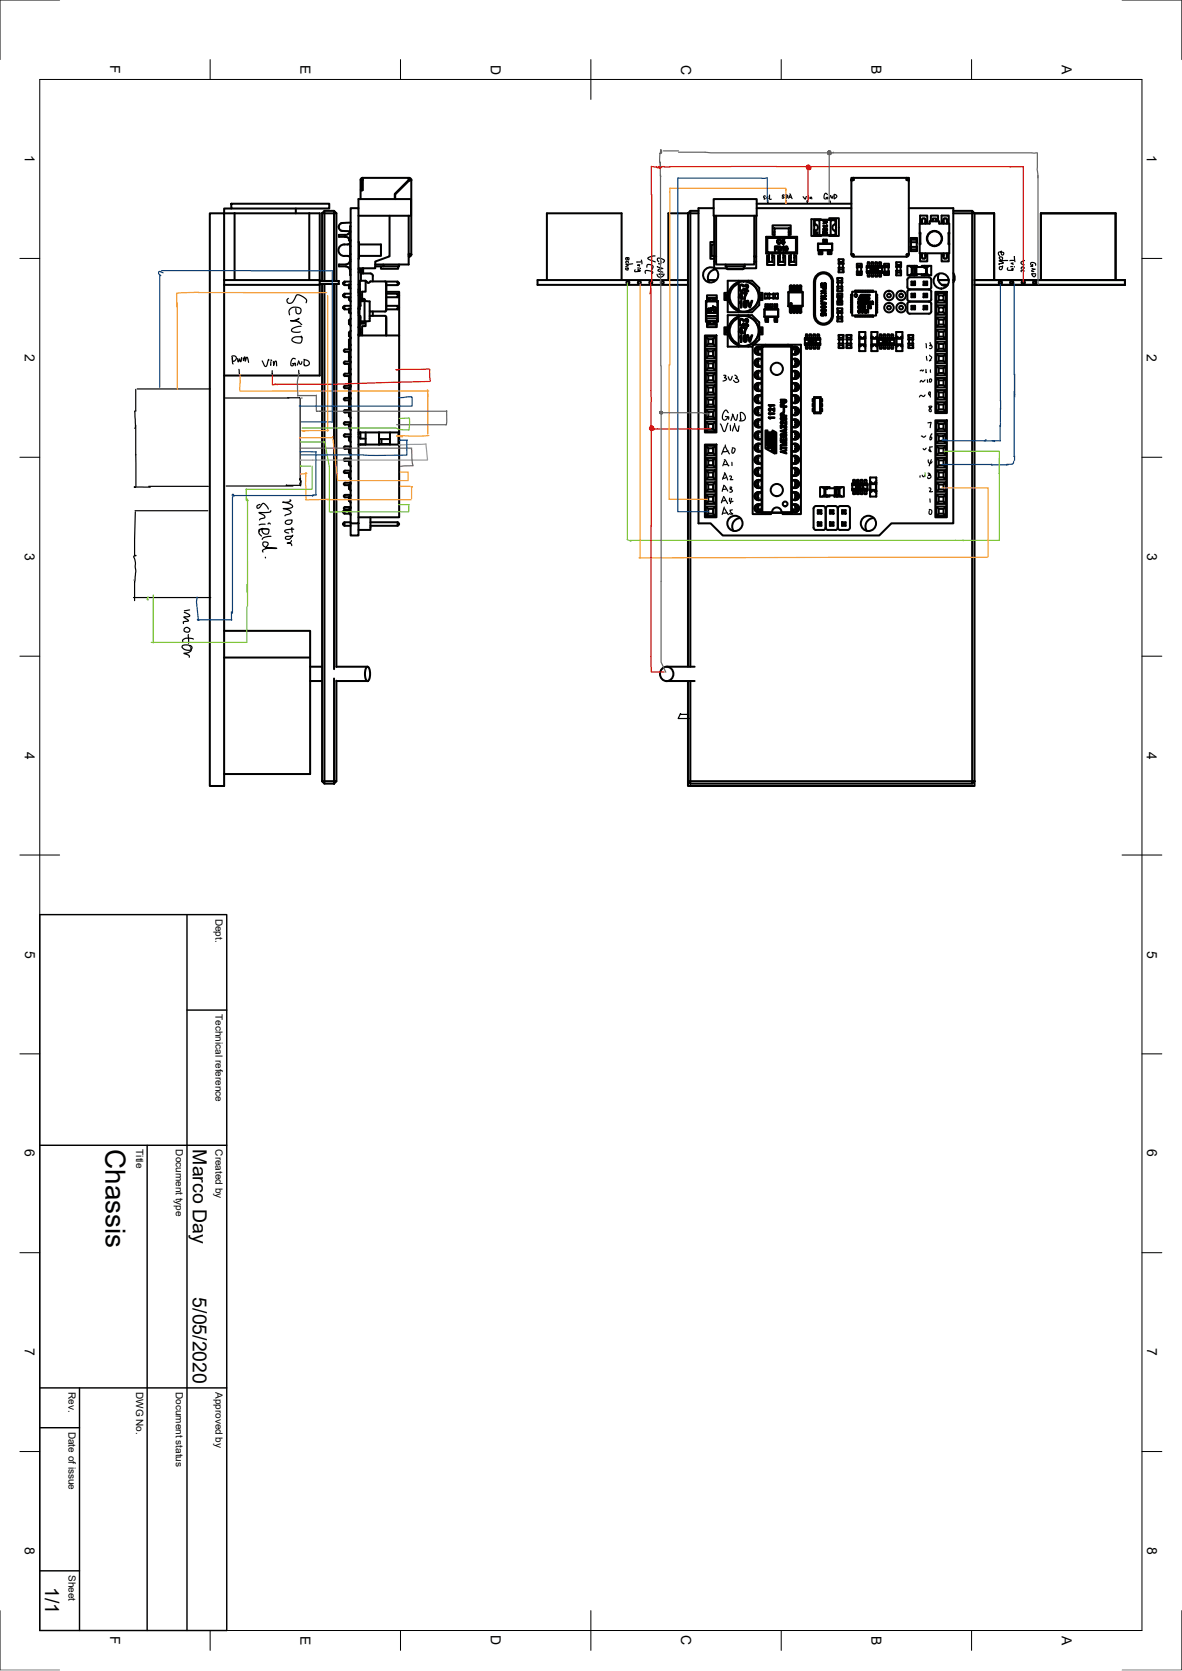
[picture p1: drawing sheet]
<svg xmlns="http://www.w3.org/2000/svg" width="297mm" height="420mm" viewBox="0 0 297 420" stroke-linecap="round" stroke-linejoin="round" font-family="sans-serif">
<defs><g id="words">
<text font-size="74.5" fill="#03468f" x="178.4" y="71.2" transform="rotate(90 178.4 71.2)">÷i</text>
<text font-size="36.9" fill="#f59a23" x="48.6" y="67.9" transform="rotate(90 48.6 67.9)">i</text>
<text font-size="16.2" fill="#03468f" x="37.6" y="68.9" transform="rotate(90 37.6 68.9)">¥ #</text>
<text font-size="7" x="26.5" y="289" transform="rotate(90 26.5 289)">Chassis</text>
<g font-size="4.9">
<text x="48.5" y="289" transform="rotate(90 48.5 289)">Marco Day</text>
<text x="48.5" y="326.2" transform="rotate(90 48.5 326.2)">5/05/2020</text>
<text x="11.3" y="399.1" transform="rotate(90 11.3 399.1)">1/1</text>
</g>
<g font-size="3.5">
<text x="27.7" y="16.4" transform="rotate(90 27.7 16.4)">F</text>
<text x="75.5" y="16.3" transform="rotate(90 75.5 16.3)">E</text>
<text x="123.3" y="16.2" transform="rotate(90 123.3 16.2)">D</text>
<text x="171.2" y="16.2" transform="rotate(90 171.2 16.2)">C</text>
<text x="219" y="16.3" transform="rotate(90 219 16.3)">B</text>
<text x="266.8" y="16.3" transform="rotate(90 266.8 16.3)">A</text>
<text x="6.2" y="39" transform="rotate(90 6.2 39)">1</text>
<text x="288.2" y="39" transform="rotate(90 288.2 39)">1</text>
<text x="6.2" y="89" transform="rotate(90 6.2 89)">2</text>
<text x="288.2" y="89" transform="rotate(90 288.2 89)">2</text>
<text x="6.3" y="139" transform="rotate(90 6.3 139)">3</text>
<text x="288.2" y="139" transform="rotate(90 288.2 139)">3</text>
<text x="6.2" y="189" transform="rotate(90 6.2 189)">4</text>
<text x="288.2" y="189" transform="rotate(90 288.2 189)">4</text>
<text x="6.3" y="239" transform="rotate(90 6.3 239)">5</text>
<text x="288.3" y="239" transform="rotate(90 288.3 239)">5</text>
<text x="6.3" y="289" transform="rotate(90 6.3 289)">6</text>
<text x="288.2" y="289" transform="rotate(90 288.2 289)">6</text>
<text x="6.3" y="339" transform="rotate(90 6.3 339)">7</text>
<text x="288.2" y="339" transform="rotate(90 288.2 339)">7</text>
<text x="6.3" y="389" transform="rotate(90 6.3 389)">8</text>
<text x="288.2" y="389" transform="rotate(90 288.2 389)">8</text>
<text x="27.7" y="411.4" transform="rotate(90 27.7 411.4)">F</text>
<text x="75.5" y="411.3" transform="rotate(90 75.5 411.3)">E</text>
<text x="123.3" y="411.2" transform="rotate(90 123.3 411.2)">D</text>
<text x="171.2" y="411.2" transform="rotate(90 171.2 411.2)">C</text>
<text x="219" y="411.3" transform="rotate(90 219 411.3)">B</text>
<text x="266.8" y="411.3" transform="rotate(90 266.8 411.3)">A</text>
</g>
<text font-size="2.7" x="46.2" y="153.2" transform="rotate(90 46.2 153.2)">motor</text>
<g font-size="2.5">
<text x="54.2" y="231" transform="rotate(90 54.2 231)">Dept.</text>
<text x="54.2" y="255" transform="rotate(90 54.2 255)">Technical reference</text>
<text x="34.2" y="289" transform="rotate(90 34.2 289)">Title</text>
<text x="44.2" y="289" transform="rotate(90 44.2 289)">Document type</text>
<text x="54.2" y="289" transform="rotate(90 54.2 289)">Created by</text>
<text x="17.2" y="350" transform="rotate(90 17.2 350)">Rev.</text>
<text x="34.2" y="350" transform="rotate(90 34.2 350)">DWG No.</text>
<text x="44.2" y="350" transform="rotate(90 44.2 350)">Document status</text>
<text x="54.2" y="350" transform="rotate(90 54.2 350)">Approved by</text>
<text x="17.2" y="360" transform="rotate(90 17.2 360)">Date of issue</text>
<text x="17.2" y="396" transform="rotate(90 17.2 396)">Sheet</text>
</g>
</g></defs>
<g fill="none" stroke="#000" stroke-width=".51">
<path d="M58.1 52.4h-1.8v1.2h2.6M58.1 51.2h24.6v1.2h-24.6zM58.9 53.6h18.8M58.9 53.6v16.8M74.3 52.4v1.2M77.7 53.6h2.6v16.8M77.7 53.6v16.8M80.9 53.6v17.1M81.5 53v.6h-.6zM81.5 53h2.4M83.9 53l.6 .6h-.6zM83.9 53.6h-2.4v17.1"/>
<path d="M83.9 53.6v17.1M84.5 53.6v17.1M86.1 58.1h1.8M87.4 59.7l.5 .5 .1 .5M88 58.3v2.2M88 58l-.1 .4-.5 .5M88 58.3h.1M88.1 52.3h2v79.3h-2zM88.1 56l-2 .1M88.1 56.9h-.1v1.4M90.1 52.3v-2.2h13.2v4.2h-13.2M91.1 45.2h.1"/>
<path d="M91.1 44.7h11.7l-.1 .6M91.1 44.7v3.1h-.5v2.3M91.1 44.7l-.2 .1-.3 .4v2.5h.4l.1-2.5M97.9 54.3v10.2l-3.6 1.3v1.7h-4.2M102.7 45.3l-3.5 3.5v1.3M102.7 54.3v12.2h-8.4M102.7 45.2v.1M102.8 45.2h.1M102.8 45.1h.1M102.8 44.7v.4M102.8 44.7l.3 .1 .3 .5M102.8 45.4h.1"/>
<path d="M102.9 45.3h.1M102.9 45.3h.5M102.9 45.2v.1M103.4 45.3l-.6 .1-3.5 3.5v1.2M103.4 45.3v18.7l-.3 .5h-.3M172.9 53.6h-4.9v16.8M172.9 53.6v114M173.5 53v.6h-.6zM173.5 53h2M175.5 53.6h-2v114M179.3 52.3h-3.8v79.3h3.1l3 3h39.4l3-3h15.6v-79.3h-11.2M179.3 50.1h10.9v4.2h-10.9z"/>
<path d="M179.5 54.3v13.2h3.1M180 54.3v10.2M189.5 54.3v10.2M190 54.3v10.2M190.2 51.2h23.8M190.2 52.3h23.8M192.5 59.5l.3 .3M192.8 59.8h7.2v3.6h-7.2zM194.5 57.3l.1 .1M194.5 58.4l.1 .1M194.6 59.5h-2.1v4.2h.8M194.6 58.6v-1.2h3.6v1.2"/>
<path d="M194.6 58.6v1M194.6 59.1h-.5v-2.4h4.6v2.4h-.5M194.6 59.6h3.6M198.2 59.5h2.1v4.2M198.2 58.6v1M198.4 57.3l-.2 .1M198.4 58.4l-.2 .1M200.3 59.5l-.3 .3M204.6 58.1v1.1h5.5v-1.1M204.6 56.3v-1h5.5v1M204.6 56.3h.1M204.6 58.1h.1"/>
<path d="M204.6 56.7v1.2h.1M204.6 56.7l.1-1.3h1.2v3.7h-1.2v-1M204.6 57.9v1.3h5.5v-1.3M204.6 56.6v-1.3h5.5v1.4M204.6 57.7l.1 .2M204.7 56.6l-.1 .2M204.7 57.9v.2M204.7 56.3a.9 .9 0 0 1 .8 .9 .9 .9 0 0 1-.8 .9M206.3 55.3v-.2h-2.4v4.2h2.4v-.1M206.9 58.3l.1 .6h.2l.1-.6h.4l.2 .5-.3 .2 .2-.5-.4-.1-.1 .6h-.4zM206.9 56.8h.9v-.2l.1 .4-.9-.1 .1 .1zM206.9 55.5l1 .4-1 .3 .8-.3z"/>
<path d="M207.1 57.4h.6l.2 .5-.2 .2h-.6l-.2-.2zM207.1 57.5h.5l.2 .3-.7 .2-.1-.2zM208.4 55.3v-.4h2.4v4.4h-2.4v-.1M210 56.3v-.9h-1.3v3.7h1.3v-1M210 56.3l.1 .3M210 57.9v.2M210 56.6l.1 .2M210 56.3a.9 .9 0 0 0-.8 .9 .9 .9 0 0 0 .8 .9M210.1 57.7l-.1 .2M210.1 56.7v1.2h-.1M214 45.4l.1-.5 .4-.2v.6l-.5 .1v18.5M214.4 45.3h.1"/>
<path d="M214.4 45.2h.1M214.4 45.2v.1M227.8 44.7l.4 .2 .2 .5M227.9 45.2h.1M227.8 44.7h.6v.6h-.4M227.8 44.7h-13.8v.6h.4M227.8 44.7v.6l.6 .1M227.9 45.2l.1 .1M227.9 45.2v.1M228 45.3h.1M228.4 45.4v18.5l-.6 .1v.5M231.1 58.8v-2.6h2.5v-.6h2.4v.6h2.5v2.6"/>
<path d="M231.1 58.5h.2v2.9h-.2M231.3 58.8h-.2v2.4h.2M231.5 55.5l.2 .3M231.7 56v-.8l.2-.3 .6 .1 .1 1M231.7 56h-.5v-1.8h1.8v1.8h-.4M231.7 56v.2M232.6 56v.2M232.8 55.5l-.2 .3M233.9 55.6v-1.4h1.8v1.4M234.4 55.6v-.7h.8v.7M236.9 55.5l.2 .3M237.1 56v-.8l.2-.3 .6 .1 .1 1"/>
<path d="M237.1 56h-.5v-1.8h1.8v1.8h-.4M237.1 56v.2M238 56v.2M238.2 55.5l-.2 .3M238.4 58.8h.1M238.5 58.8v2.4h-.1M238.5 58.5h-.1v2.9h.1M239.6 53.6h4.7v142.8h-70.8M239.6 53h4.7M244.3 53l.6 .6h-.6zM56.3 70.4v-16.8h-3.6v144h3.6v-126M80.3 71.6v22.8h-24"/>
<path d="M80.9 71.4v125M81.5 71.4v125h2.4v-25.8M83.9 71.4v96.9M84.5 71.4v96.3M87.4 67.1l.6 .8M87.4 64.3l.4 .2 .2 .4M87.7 74.7v.7l.4 .4M87.8 60.1l-.1 .4h.3M88 65.6l-.6 .7M88 60.6v.1M88 60.9v1M88 65.3v.4"/>
<path d="M88 67.7v1.5h.1M88 60.9l-.2 .4-.4 .2M88 60.3h.1M88 60.5v.4M88 65.3h.1M88 60.5h.1M88 78.6l.1 .2M88.1 75.8h.1M88.1 63.9h-.1v1.4M88.1 61.9h-.1v2M88.1 65.7h-.1v2h.1M88.1 77.6h-.4v1h.4"/>
<path d="M88.1 71.5h-.4v1h.4M88.1 70.8h-1.5v.9h1.1M88.1 73.9h-1.5v.8h1.5M88.1 76.9h-1.5v.9h1.1M90.1 73.6l.1 .7M90.1 60.9h.1v4.2h-.1M90.1 68.5h.6v2.1M90.1 77.6h.2M90.1 71.5h.3M90.1 72.7h.3M90.1 74.3h.1M90.1 79.2h.1"/>
<path d="M90.1 77.6v.1M90.1 72.7v.7M90.2 61.5h5.5v2.8h-5.5M90.2 67.5l-.1 .2M90.2 73.8l.2 .1zM90.2 67.7v.6M90.2 78.3l-.1 .1M90.2 74.3v3h-.1M90.2 79.3l.2 .4M90.2 74.9l.2 .2M90.2 79.2v3.1h-.1M90.2 68.4l.2-.5 .4-.1-.4 .2-.2 .4"/>
<path d="M90.2 68.2v.1M90.3 77.6l-.2 1.1M90.3 77.6h.1M90.3 77.7l-.1 1.5M90.3 72.8l.1 .1M90.3 77.6v.1M90.4 79.6h.1M90.4 73.1h.1M90.4 73.1l-.3 .1M90.4 75h.2l-.2-4.4h1.5v2.7h-.9v1.8M90.4 75h.1M90.4 73.5l-.2 .1"/>
<path d="M90.4 79.7h.2l-.2 1.3M90.4 76.8l-.2 .4M90.4 75v.1M90.4 76.8v.2M90.4 79.5v.2M90.5 74l-.3-.1 .3 .2M90.5 75.1h.1M90.5 74.9l-.2 .1M90.6 75.8h2.3v4.9l-2.3 .1v-1.3h-.3v-2.5h.3zM90.6 75.1l1 .1 .1 .5M90.6 75.4h.8l.1 .3M90.6 75.1v.3"/>
<path d="M90.6 75.4l-.2 .2 .2 1.2h-.2M90.7 68.7h2.4M90.7 68.7l.1 .1M90.8 68.5l-.1 .2M90.8 68.3v.4M90.8 68.5h.1M90.8 68.7h.1M91 75.4v.3M91.1 67.8v.3h-.3M91.1 68.1l.1 .4h-.4M91.2 67.5l-.1 .3h-.3v.5v-.5l-.1 .9M91.2 67.5v1.2"/>
<path d="M91.6 75.7v5.1M91.9 70.8h.1a.64 .64 0 0 0 .6 .3 .64 .64 0 0 0 .5-.3M92.9 78.2l.2 .1M93.1 68.8l.4 .1 .2 .5M93.1 70.8h3.7l.2 .1v.4M93.1 79.4h3.7a1.16 1.16 0 0 1 .2 1.4v3.5v-4.4M93.1 79.4l-.2 .1M93.7 69.4v1.4M93.7 78.3v1.1M94.3 67h2M95.7 67v.6h4.4v-.6M96.3 66.5v.5h4v-.5"/>
<path d="M96.9 70.8h3v.9h-2.8M97 71.3v5.6a1.15 1.15 0 0 1-.2 1.4h-3.7M97 71.3v6.5h2.9v-.9h-2.8M97.1 73.9h2.8v.8h-2.8M97.1 73.4h3.2v10.9M99.9 70.8l.4 .4-.4 .5M99.9 73.9l.4 .3-.4 .5M99.9 76.9l.4 .4-.4 .5M102.7 64l.1 .1M102.7 64.1l.1 .4M102.7 63.8l.1 .1M102.7 64.5h.1"/>
<path d="M102.8 63.9l.6 .1zM102.8 64.1v.4M102.9 64l-.1 .1M137.4 70.4v-16.8h18.8v16.8M172.9 70.4h-37.8v1.2h37.8M179.5 61.5h-.6v2.8h.6M179.5 60.9h-1v4.2h1M179.5 65.8h.5M179.5 64.5h.5M179.5 67.4a1.92 1.92 0 0 0-2.8 1.6 1.92 1.92 0 0 0 2.6 1.9 1.92 1.92 0 0 0 .7-3.1l-.4-.3M179.9 67.7a2.11 2.11 0 0 0-1.7 3.3M180 64.5v2h9.5v-2"/>
<path d="M182.4 66.5v.5h4.8v-.5M182.6 67v.6h4.3v-.6M182.8 67.6h3.9M189.5 65.8h.5v1.7h-3.1M189.5 64.5h.5v1.3M192.8 63.4l-.3 .3M193.3 65.8l-.2 .2M193.3 63.7v2.1h.8v-2.1M193.3 64.7l-.2 .2M193.3 64.2h-.5v2.4h1.8v-2.4h-.5M193.3 63.7h7M194.1 65.8l.1 .2"/>
<path d="M194.1 64.7l.1 .2M194.7 61.9h.7v.2h-.5v.4h.4l-.4 .1v.5h-.2zM195.5 60.2l.4-.1 .2 .3-.1 .1-.3-.2-.2 .2 .1 .7h.2l.4-.2-.4 .4-.3-.1-.2-.3zM195.6 61.9l.6 .1 .1 .2v.7l-.2 .2h-.5zM195.7 62.1l.5 .2-.2 .7h-.3zM196 65.8l-.1 .2M196 64.7l-.1 .2M196 63.7v2.1M196 64.2h-.5v2.4h1.8v-2.4h-.5M196 65.8h.8M196.6 60.2h.5v.1h-.4v.3h.2l.2 .2v.3l-.3 .3-.3-.3 .1-.1 .3 .2 .1-.2-.1-.3-.4 .1zM196.8 65.8l.2 .2"/>
<path d="M196.8 64.7l.2 .2M196.8 63.7v2.1M196.9 61.9l.1 1.2h-.2v-.9l-.2 .2zM197.4 62h.3l.2 .2v.7l-.2 .3-.4-.4zM197.5 62.1l.3 .3-.1 .6-.3-.2zM198.8 65.8l-.2 .2M198.8 63.7v2.1h.8v-2.1M198.8 64.7l-.2 .2M198.8 64.2h-.5v2.4h1.8v-2.4h-.5M199.6 65.8l.1 .2M199.6 64.7l.1 .2M200 63.4l.3 .3"/>
<path d="M204.6 70.9a2.4 2.4 0 0 1 2.4-2.4 2.4 2.4 0 0 1 2.4 2.4M204.9 70.9a2.11 2.11 0 0 1 2.1-2.2 2.11 2.11 0 0 1 2.1 2.2M205.5 61.3h3.6M205.5 61.3h.1M205.5 61.3v1.6M205.6 61.3v1.6h3.5v-1.6M205.6 62.9h3.1M205.9 62.9v.7h.6v-.2M205.9 63.1l-.1 .3M205.9 63h-.2v.9h1v-.9h-.2M205.9 63.6l-.1 .2M206.5 63.3v.1"/>
<path d="M206.5 62.9v.4M206.5 63.1l.2 .3M206.5 63.6l.2 .2M206.9 60.8l.2 .2M206.9 60.4l.2 .2M207.1 60.6h.5v.7M207.1 60.6v.7M207.1 61.2h-.2v-1h.9v1h-.2M207.8 60.8l-.2 .2M207.8 60.4l-.2 .2M208.2 62.9v.7h.5v-.2M208.2 63.1l-.2 .3"/>
<path d="M208.2 63h-.2v.9h.9v-.9h-.2M208.2 63.6l-.2 .2M208.7 63.3v.1M208.7 62.9v.4M208.7 63.1l.2 .3M208.7 63.6l.2 .2M209.1 62.9h-.4M209.1 61.3h-3.5M209.1 61.3v1.6M210.4 71.1v-1.2h1.3v1.2M210.8 66.3l.1 .1M210.8 66.3h1.2"/>
<path d="M210.8 67.3h1.2M210.8 67.3v1.2h1.2v-1.2M210.8 66.3v-1.1h1.2v1.1M210.8 65.3l.1 .6M210.9 67.3h-.1M210.9 67.8l-.1 .5M211.8 65.9h-.9v1.9h.9M211.8 65.9v.4M211.8 67.8l.2 .5M211.8 67.3v.5M212 66.4l-.2-.1v1h.2M212 65.3l-.2 .6"/>
<path d="M212 66.3v.1M214 63.9l.5 .1v.5h13.3M214 63.9v.1M214.5 64.1l-.5-.1 .1 .4 .4 .1M215.3 66.5l.2 .2-.2 2.2M215.3 67.1h.3M215.3 68.3h.3M215.4 68.7h.1M215.4 66.8h.1M215.5 67.1l.9 .1M215.5 68.3h.8M215.5 66.8l.1 .3"/>
<path d="M215.5 66.8h.9M215.5 67.3h-.2v-1h1.2v1h-.1M215.5 68.7h.9M215.5 68.2h-.2v1h1.2v-1h-.1M216.3 68.3h-.7l-.1 .4M216.3 68.3l.1 .4M216.3 67.1h.2M216.4 66.8l-.1 .3h-.7M216.4 68.7h.1M216.4 68.3h.1M216.4 66.8h.1M216.5 66.5l-.1 .2 .1 2.2"/>
<path d="M217.8 67.3h3.9v.9h-3.9zM217.8 66.8h.7v.4h-.4zM217.8 68.4l.7-.2v.4h-.7zM217.8 67.1v.2M217.8 68.2v.2M217.8 67.2h.3M217.8 68.3h.3M218.1 66.8v-.9h.4v.9M218.1 68.6v.9h.4v-.9M218.2 68.6h.2M218.5 67.2h.5M218.5 68.3h.5"/>
<path d="M218.5 67l.3 .2 .2-.2M218.5 68.5l.3-.2 .2 .2M218.8 67.5h.3l-.1 .6-.2-.1zM218.9 67.5l.2 .1-.1 .4h-.2zM219 66.8v.4h.5v-.4M219 68.6v-.4h.5v.4M219 66.8l.1-.9h.4v.9M219 68.6l.1 .9h.4v-.9M219 66.8h.5M219 68.6h.5M219.5 67.2h.5M219.5 68.3h.5"/>
<path d="M219.5 67l.3 .2 .2-.2M219.5 68.5l.3-.2 .2 .2M219.5 67.4h.4l-.3 .5 .1 .1 .2-.1-.1 .2-.3-.2 .3-.4zM220 66.8v.4h.5v-.4M220 68.6v-.4h.5v.4M220 66.8v-.9h.4l.1 .9M220 68.6v.9h.4l.1-.9M220 66.8h.5M220 68.6h.5M220.3 67.4h.4l-.3 .5 .1 .1 .2-.1-.1 .2-.3-.2 .3-.4zM220.5 67.2h.4M220.5 68.3h.4"/>
<path d="M220.5 67l.2 .2 .3-.2M220.5 68.5l.2-.2 .3 .2M220.9 66.8h.8v.3l-.8 .1zM220.9 68.2h.5l.3 .2v.2h-.8zM220.9 68.6l.1 .9h.4v-.9M220.9 66.8l.1-.9h.4v.9M221.1 66.8h.2M221.4 67.2h.3M221.4 68.3h.3M221.7 67.1v.2M221.7 68.2v.2M222.2 66.5l.1 .3"/>
<path d="M222.2 67.1h.2M222.2 68.3h.2M222.3 68.3v.4M222.3 67.1l1 .1M222.3 68.3h.9M222.3 66.8l.1 .3M222.3 66.8h1M222.3 67.3h-.1v-1h1.2v1h-.1M222.3 68.7h1M222.3 68.2h-.1v1h1.2v-1h-.1M222.3 68.7l-.1 .2M222.3 67v1.5"/>
<path d="M222.3 68.7h.1M222.3 66.8v.3M223.2 68.3h-.8l-.1 .4M223.2 68.3l.1 .4M223.2 67.1h.2M223.3 66.8l-.1 .3h-.8M223.3 68.7h.1M223.3 68.3h.1M223.3 66.8h.1M223.4 66.5l-.1 .2 .1 2.2M225.2 67.1h.2M225.2 67.1h1.2"/>
<path d="M225.2 68.1h1.2M225.2 68.1v1.1h1.2v-1.1M225.2 67.1v-1.2h1.2v1.2M225.2 66.1l.2 .5M225.4 68.1h-.2M225.4 68.5l-.2 .6M225.4 66.6v1.9M225.4 66.6l.9 .1v1.8h-.9M226.3 68.5l.1 .6M226.3 68.1h.1M226.3 67.1h.1M226.4 66.1l-.1 .5"/>
<path d="M226.4 67.1h.1M227.8 64.1l.6-.1-.2 .4-.4 .1M228.4 63.9v.1M228.5 66.8h-.5v2.4h.5M228.5 69.2h1.3M228.9 60.9v.1M228.9 62.1h1.5M228.9 60.9h1.5M228.9 60.9v-1.1h1.5v1.1M228.9 62.1v1h1.5v-1M228.9 62.1v.8M228.9 60.1v.8"/>
<path d="M228.9 62.6h1.5M228.9 60.3h1.5M228.9 62v.1M228.9 60.9v1.2M229.1 68.9l-.6 .3M229.3 67.1v1.8M229.3 67.1h-.2v1.8h.2M229.3 68.9l.5 .1M229.3 68.9h.5M229.8 69v.2M229.8 66.8v.3h-.5M229.8 66.8h-1.3l.6 .3"/>
<path d="M229.8 66.8h.6v.3M229.8 68.9v.1M229.8 67.1h-.5v1.8M229.8 67.1h.5v1.8h-.5zM230.3 67.1h2.4M230.3 68.9h2.4M230.4 62v.1M230.4 60.1v2.8M230.4 68.9v.3h-.6M230.4 60.9v.1M231.1 61.2v2.5h7.4v-2.5M231.6 68.9v.3h.7"/>
<path d="M231.7 63.9v.9l.3 .2h.5l.1-1.1M231.7 64.1l-.2 .3M231.7 63.9h-.5v1.8h1.8v-1.8h-.4M231.7 63.7v.2M232.3 66.8h-.7v.3M232.3 69v.2M232.3 66.8v.3M232.3 66.8h1.7v2.4h-1.7M232.3 68.9v.1M232.6 64.1l.2 .3M232.6 63.7v.2M232.7 67.1v1.9h-.4"/>
<path d="M232.7 67.1h.2v1.8h-.2M232.7 67.1v1.8M232.9 68.9l.6 .3M233.4 69.7h-4.8l-.4 .2-.2 .4M233.4 69.7l.5 .2 .1 .4M233.5 66.8l-.6 .3M236 68.8a2.11 2.11 0 0 0 1.9 3.1M237.1 63.9v.9l.3 .2h.5l.1-1.1M237.1 64.1l-.2 .3M237.1 63.9h-.5v1.8h1.8v-1.8h-.4M237.1 63.7v.2M238 64.1l.2 .3"/>
<path d="M238 63.7v.2M239.6 68.7a2.11 2.11 0 0 1 0 2.3M244.9 70.4h37.8v1.2h-37.8M249.8 70.4v-16.8h-4.9v142.8M261.6 70.4v-16.8h18.8v16.8M86.7 91.5h1M87.7 88.4v1l.4 .4M87.7 91.5v1l.4 .4M87.7 94.5v1l.4 .4M87.7 84.5l.4 .4M87.7 90.6l.4 .3M87.7 96.7l.4 .3"/>
<path d="M88 86.5l-.3 .1v1l.4 .3M88 89.6l-.3 .1v.9M88 92.6l-.3 .1v1l.4 .3M88 95.6l-.3 .2v.9M88 98.7l-.3 .1v1l.4 .3M88.1 85l-.4 .4v1l.4 .4M88.1 97.2l-.4 .4v1l.4 .4M88.1 88l-.4 .5M88.1 91.1l-.4 .4M88.1 94.1l-.4 .4M88.1 80.1l-.4 .4v1l.4 .4M88.1 83.1h.1"/>
<path d="M88.1 83.2l-.4 .4v.9M88.1 97h-1.4l-.3 .2 .2 .4h1.1M88.1 94h-1.4l-.3 .1 .2 .4 1.1 .1M88.1 90.9l-1.5 .1-.2 .4 .3 .1M88.1 87.9h-1.4l-.3 .1 .2 .4 1.1 .1M90.1 82.3h.1v1.8h-.1M90.1 84.3h10.2v24.4h-10.2M90.1 84.1l.1 .1M90.2 81.6l.2-.2 .2 1.4M90.2 82.5l.4 .3M90.2 84.3l.1 .1M90.2 81.7h.2"/>
<path d="M90.2 83.8l.3 .2M90.5 81v.1M90.5 81.1l.1 .1M90.6 83.6l-.4 .3M90.6 82.8l-.2 1.5M90.6 81.4h-.2M91.7 80.8l-.1 .5-1 .1v-.3h.8l.1-.3M91.9 80.8v1.2h-.9v2.3M87.7 109.8v.9l.4 .5M87.7 100.6v1l.4 .4M87.7 106.7v1l.4 .4M87.7 112.8v1l.4 .4"/>
<path d="M87.7 115.9v.9l.4 .5M87.7 118.9v1l.4 .4M87.7 102.8l.4 .3M88 101.7l-.3 .2v.9M88.1 103.3l-.4 .4v1l.4 .4M88.1 100.2l-.4 .4M88.1 106.3l-.4 .4M88.1 112.4l-.4 .4M88.1 115.5l-.4 .4M88.1 118.5l-.4 .4M88.1 118.3h-1.4l-.3 .2 .2 .4h1.1M88.1 115.3h-1.4l-.3 .1 .2 .5h1.1"/>
<path d="M88.1 112.2h-1.4l-.3 .2 .2 .4h1.1M88.1 109.2h-1.4l-.3 .3 .3 .3h1.4M88.1 106.2h-1.4l-.3 .1 .2 .4h1.1M88.1 103.1h-1.4l-.3 .2 .2 .4h1.1M88.1 100.1h-1.4l-.3 .1 .2 .4h1.1M90.1 109.8l.5 .5h1.3M90.1 111.8h10.2v18.3h-10.2M90.5 108.7l-.4 .5M90.6 108.7v1.6M90.6 111.7v.1M91.9 108.7v3l-1.4 .1M95.2 110.2l.2 .2h2.6"/>
<path d="M95.2 108.8v3l.2-.1h2.6v.1M95.9 110.4v1.3M98 108.7v3M100.1 108.7v3.1M100.3 108.7v3.1M86.6 128.3l-.4 .3 .4 .6M86.6 131.3l-.4 .4 .4 .5M87.7 128.3h-1.1v.9h1.4M87.7 122v.9l.4 .5M87.7 125v1l.4 .4M87.7 128.1v.9l.4 .5M88.1 123.4h.1"/>
<path d="M88.1 121.6l-.4 .4M88.1 124.6l-.4 .4M88.1 127.7l-.4 .4M88.1 131.6v3h2v-3M88.1 131.3h-1.5v.9h1.5M88.1 127.5h-1.4l-.3 .1 .2 .5h1.1M88.1 124.4h-1.4l-.3 .2 .2 .4h1.1M88.1 121.4h-1.4l-.3 .1 .2 .5h1.1M93.1 130.1v3.1h-3M93.1 131.3h6.8M99.9 131.3v.9h-6.8M99.9 131.3l.4 .4-.4 .5"/>
<path d="M56.3 158.6h21.6v36h-21.6M56.3 165.3h21.6M77.9 167.6h3M77.9 171.2h3M84.5 167.6h7.9M84.5 171.2h7.9M84.5 171.2v25.2M92.2 167.7l.2-.1a2.86 2.86 0 0 1 0 3.7 2.97 2.97 0 0 1-.2-3.6zM80.9 196.4h.6v.6zM81.5 197h2.4M83.9 196.4h.6l-.6 .6zM172.9 196.4v1.2h72v-1.2"/>
<path d="M172.9 196.4h.6v.6zM173.5 197h70.8M244.3 196.4h.6l-.6 .6z"/>
<circle cx="205.3" cy="58.6" r=".18"/>
<circle cx="234.8" cy="60" r="1.92"/>
<circle cx="234.8" cy="60" r="1.81"/>
<circle cx="157.8" cy="71" r=".37"/>
<circle cx="236.5" cy="70.6" r="1.92"/>
<circle cx="251.4" cy="71" r=".37"/>
<circle cx="254.3" cy="71" r=".37"/>
<circle cx="257.1" cy="71" r=".37"/>
<circle cx="260" cy="71" r=".37"/>
</g>
<g fill="#000">
<circle cx="210.1" cy="56.3" r=".25"/>
<circle cx="210.1" cy="58.1" r=".25"/>
<circle cx="214" cy="45.1" r=".25"/>
<circle cx="90.3" cy="72.7" r=".25"/>
<circle cx="90.4" cy="79.7" r=".25"/>
<circle cx="205.9" cy="63.1" r=".25"/>
<circle cx="208.2" cy="63.1" r=".25"/>
<circle cx="214.4" cy="64" r=".25"/>
<circle cx="228" cy="64" r=".25"/>
<circle cx="229.8" cy="67.1" r=".25"/>
<circle cx="232.3" cy="67.1" r=".25"/>
<circle cx="88.1" cy="97.2" r=".25"/>
<circle cx="88.1" cy="85" r=".25"/>
<circle cx="88.1" cy="94.1" r=".25"/>
<circle cx="88.1" cy="88" r=".25"/>
<circle cx="88.1" cy="91.1" r=".25"/>
<circle cx="88.1" cy="80.1" r=".25"/>
<circle cx="88.1" cy="83.1" r=".25"/>
<circle cx="88.1" cy="115.5" r=".25"/>
<circle cx="88.1" cy="100.2" r=".25"/>
<circle cx="88.1" cy="106.3" r=".25"/>
<circle cx="88.1" cy="112.4" r=".25"/>
<circle cx="88.1" cy="103.3" r=".25"/>
<circle cx="88.1" cy="118.5" r=".25"/>
<circle cx="88.1" cy="124.6" r=".25"/>
<circle cx="88.1" cy="127.7" r=".25"/>
<circle cx="88.1" cy="121.6" r=".25"/>
</g>
<g fill="none" stroke="#000" stroke-width=".25">
<path d="M10 20h277v390h-277zM15 0h-15v15M52.8 15v5M100.6 15v5M148.5 15v10M196.3 15v5M244.2 15v5M282 0h15v15M5 65h5M287 65h5M5 115h5M287 115h5"/>
<path d="M5 165h5M287 165h5M5 215h10M282 215h10M5 265h5M287 265h5M5 315h5M287 315h5M5 365h5M287 365h5M0 405v15h15M52.8 410v5"/>
<path d="M100.6 410v5M148.5 405v10M196.3 410v5M244.2 410v5M297 405v15h-15"/>
</g>
<path d="M10 230h47v180h-47zM47 230v180M47 254h10M10 288h47M37 288v122M10 359h10M10 349h47M20 349v61M10 395h10" fill="none" stroke="#000" stroke-width=".36"/>
<g fill="none" stroke="#000" stroke-width=".3">
<path d="M192.3 49.3a.3 .3 0 0 0-.4 .2 .3 .3 0 0 0 .4 .4l-.3 .1M193 50.3v.6M193 49.5a.22 .22 0 0 0-.3 .2 .22 .22 0 0 0 .4 .2M193.4 49v1l.4 .1M197 49.1a.25 .25 0 0 0-.3 0 .25 .25 0 0 0-.1 .3 .25 .25 0 0 0 .4 .1l-.1 .3-.3-.1M197.4 48.9a.52 .52 0 0 1 .6 .5 .52 .52 0 0 1-.5 .5M197.6 50.4v.5M197.6 49.2v.6M198.5 48.8l.6 1.1M198.5 49.1l-.3 .7M198.8 49.6h-.4M202.7 49.4l-.4 .7-.5-.6"/>
<path d="M202.8 50.5l.1 .5-.1-.5M203.1 49.3l.1 .1M203.1 49.7l.1 .4M203.6 49.6v.3l.3-.3 .1 .4M207.6 49.7l.4-.1v.4M207.9 48.9a.45 .45 0 0 0-.6-.3 .45 .45 0 0 0-.2 .7 .47 .47 0 0 0 0 .6 .47 .47 0 0 0 .6 0l.2-.1M208.7 50.6v.3M208.7 49.2l.4 .6 .1-.3M208.7 49.2l-.3 .6M209.4 49.2l-.2 .6M209.6 48.9v1M209.6 48.9a.55 .55 0 0 1 .7 .5 .55 .55 0 0 1-.6 .6h-.1"/>
<path d="M157.2 67.5l.6-.1 .1 .3a.32 .32 0 0 1-.4 .2 .32 .32 0 0 1-.3-.4zM157.6 64.8v.1a.3 .3 0 0 0 .2 .5 .3 .3 0 0 0 .4-.3 .3 .3 0 0 0-.4-.3 .36 .36 0 0 0-.5 .1 .36 .36 0 0 0 .1 .5M157.9 66.1a.29 .29 0 0 0-.3-.4 .29 .29 0 0 0-.2 .5M159 66.3l-1.7 .1 .6 .4-.6 .3M159.6 67.8v.5l1.1-.1-.4-.3a.3 .3 0 0 1 .4-.1 .3 .3 0 0 1 .1 .4h-.1M160.2 67.4h.5M160.7 66.6l-.5 .1 .5 .2M160.9 67.5h.1M161.1 65.8l-1.1 .1M161.2 65.4l.1 1M162.2 68.7a.47 .47 0 0 1 0-.6 .47 .47 0 0 1 .7-.1 .9 .9 0 0 1 1.1 .7l-.3 .2M162.6 67.2a.74 .74 0 0 1 .4-.7 .74 .74 0 0 1 .9 .2 .66 .66 0 0 1 0 1.1"/>
<path d="M164.6 64.3l-.9 .2-.9 .4a2.29 2.29 0 0 0 1.8 .9l.1 .1M165.2 67l1.4 .5M165.5 65.8l-.2-.2a.45 .45 0 0 1 0-.7 .45 .45 0 0 1 .7 .1h.1a.73 .73 0 0 1 .8 .7l-.3 .3M165.7 68.9h1M166.1 65.6l-.1 .8-.5-.1M166.4 67.5a.93 .93 0 0 0-1 .6l1.2 .3M166.9 68.9a.9 .9 0 0 1-.9 .8 .9 .9 0 0 1-.9-.7M251.5 65.3l-.4-.4a.43 .43 0 0 1 .7-.2 .43 .43 0 0 1 0 .6M251.6 63.1a.62 .62 0 0 0 .4 1 .42 .42 0 0 0 .2-.6 .42 .42 0 0 0-.6-.1 .54 .54 0 0 0-.8 .2 .54 .54 0 0 0 .4 .8M252 66.9a.61 .61 0 0 1-.1 .6 .61 .61 0 0 1-.7 .2v-.6l.7-.1M253.2 65.5h-2.1l1.1 .6-1.2 .2 .1 .2M253.3 67.3l-.2 .3 .2 .3h1.3a.23 .23 0 0 1-.3-.2 .23 .23 0 0 1 .3-.2v.2"/>
<path d="M254.4 67l-.4 .1M254.6 66.1l-.5 .1 .5 .3M254.9 65.5l-1.1 .1M254.9 64.5l.2 1.3M254.9 67.1h.1M257.3 68.2v-.1a.35 .35 0 0 0-.4-.3 .35 .35 0 0 0-.2 .5M257.3 67.5a.36 .36 0 0 0-.3-.4 .36 .36 0 0 0-.4 .3v.2M257.4 65.5l-.4 .2a.48 .48 0 0 0-.4 .6 .48 .48 0 0 0 .7 .3h.1M259.3 68.8v.2a.48 .48 0 0 0 .3 .5 .48 .48 0 0 0 .5-.1l.2-.3M259.3 67.5l.7 .2M259.5 66.5a.32 .32 0 0 1 0 .5 .32 .32 0 0 1-.5 0M260.2 67.7a.7 .7 0 0 0-.9 .5l.5 .1"/>
<path d="M260.2 66.7a.64 .64 0 0 0-.5-.7 .64 .64 0 0 0-.7 .4l.2 .4M260.3 68.9h-.9M58.3 89.7a.64 .64 0 0 1 .8-.1 .64 .64 0 0 1 .2 .8 .64 .64 0 0 1-.8 .3l-.1-.8 .2 1.6M60 92.9l.2 1M60.7 89.9l-.1 1-.2-.1-.2-.5-.3 .7a.57 .57 0 0 1-.2-.9M61.1 90.1l.1 .6 .3-.9 .1 1 .3-.8 .2-.2 .4 1.3M67.6 90.6l-.1-.2a2.36 2.36 0 0 1-.8 1.7l-.8-1.4M68.1 91v.8M68.1 90.5l.2 .2M68.4 93.2v.8M68.7 90.9l.1 1 .2-.9 .4-.2 .1 1.2M72.3 100h3"/>
<path d="M73.6 91.4h.4a.33 .33 0 0 1 .3 .2 .33 .33 0 0 1-.1 .3l.1 .1M74.2 90.2a.86 .86 0 0 0-.9 .2 .86 .86 0 0 0-.2 1 .45 .45 0 0 0 .3 .6 .45 .45 0 0 0 .5-.5M75 90.9l-.3 .9M75 90.8l.5 .8 .2-.1 .2-.6M75 80.2l.1-.1a2.6 2.6 0 0 1-2 .6l2 .3M75.1 93.1l.1 .8M75.1 80l-.8 .5-.8 .1a2.8 2.8 0 0 1 2.3 1M75.7 82l-1.3 .2a1.16 1.16 0 0 0-1.1 1l.8 .3 1.4-.1M75.7 84.5a1.08 1.08 0 0 1 .1 1.5 1.08 1.08 0 0 1-1.5 .1 .8 .8 0 0 1-.8-1l1-.4h1l.3 .2M76.4 90.4a1.13 1.13 0 0 1 1.3 1.2l-.5 .3h-.7M76.5 90.5v1.3v-.1M72.6 100.1h-16"/>
<path d="M75.4 100.2v20.3M75.8 100.1h.1M56.8 122.2h16.8M65.3 126.8a.56 .56 0 0 0-.7 .3 .56 .56 0 0 0 .2 .7l.6-.4a.82 .82 0 0 1 1.1-.7l.9 1.3M66.1 132.9a.88 .88 0 0 0 .2 1.2 .88 .88 0 0 0 1.2-.3 .57 .57 0 0 0 0-.6 .57 .57 0 0 0-.6-.2 1.29 1.29 0 0 0-1.9 .9l.7 .9M66.6 131.8l-1.5 .2M66.9 137.8v-.2a.74 .74 0 0 0 .4-.6 .74 .74 0 0 0-.4-.7 .68 .68 0 0 0-.9 .6 .68 .68 0 0 0 .8 .7l2.7 .3a4.1 4.1 0 0 0-3.5 .6l.1 .3M67.4 131.8l.2-.3 .3 .3M67.5 133.2l-1.2-.2a.92 .92 0 0 0-1.2 .4l.1 .3M68.1 128.4a1.24 1.24 0 0 1-1.6 .5h-1.4l.1 .1a1.49 1.49 0 0 1 1.4 1.1l-1.1 .4-.3 .3M68.1 134.8l-.9 .1a1.4 1.4 0 0 0-1.3 .7M72.8 125.7h.2a1 1 0 0 1-1.3 .6h-.6l1.4 .3a.91 .91 0 0 1 1 .9l-.8 .3-1.5 .1 .8 .1a1.19 1.19 0 0 1 1.1 .9l-1.5 .8"/>
<path d="M73.3 135.9a.74 .74 0 0 1-1.1 .6 .9 .9 0 0 1 1.1 .7M73.4 132.8v1.1M73.4 130.8a1.37 1.37 0 0 0-1.7 .7l.3 .3a.83 .83 0 0 0 1-.1 .83 .83 0 0 0 .3-.8M73.6 134.6l-.1 .1a1.08 1.08 0 0 1-1.8 .7l.2-.5 1.5-.1M73.8 133.1h-.5a1.76 1.76 0 0 0-1.8 .5l1 .4M75.5 120.7l-.2-.3 .3 1-.1 .6h-3.6h.1M75.5 120.3l-.1 .2a.64 .64 0 0 1-.1 1.1l.3 .6M66.7 140.1v.2"/>
</g>
<g fill="none" stroke="#03468f" stroke-width=".3">
<path d="M191.4 44.8h-21.1v83.9M192.7 44.7l-1.3 .1M192.8 44.7v6M40.1 69v28.4M83.5 68.3v37.8h-7.9M251.4 71.4v29.4M254.9 71.4v22.8M103.4 99.9l.1-.1-3.3 .2M254.9 98.5v16.2M255 94.1v5.8M75.5 113.6h4M79.4 113.6v10.9"/>
<path d="M102.2 110.7v3.7h-26.5M102.4 110.7h-1.9l.1 .1M103.6 100v2.1h-28.4M251.4 100.7l.1 2.1M251.4 107v3.9v-.1M251.4 102.6v3.6M251.4 106.3v1M254.7 116a.9 .9 0 0 1-1.3 .8h-.4v.1M254.8 114.8l.2-.1v1.1M255 114.6v.1M58.4 125v29.2M58.7 124.6h20.2"/>
<path d="M58.9 124.7l-.4-.4-.1 .2 .2 .4M79.5 124.4l-.9 .1-.1 .3M58.1 153.8l.1 2.2M58.3 155.8h-8.7l.4 .1"/>
</g>
<g fill="none" stroke="#7ec636" stroke-width=".3">
<path d="M157.7 71.2v64.3M75.4 111.1h6.2l.5 2.8a36.8 36.8 0 0 1 .7 10v4.8h1.9M78.1 117.2h-2.6h.1M78.4 117.2v5.8l-16.5-.1v2.9l.5 .1M102.9 105.1l-2.6 .1M102.9 105.2l-.1 2.9h-1.2a3 3 0 0 1-2.1-.5h-23.6M251.2 115.2l-.2 3.8M62.2 125.4v27.1M100.5 126.9h-.3h2.6M102.7 127.1v1.6h-18.3M157.6 135.6l1 .5M158.4 135.9h81.7"/>
<path d="M242 135.9h9.1M38.5 149.6v12.1M62 147v1.9M62 152.6v8.9h-24"/>
</g>
<g fill="none" stroke="#d20000" stroke-width=".3">
<path d="M163.7 41.8v7.1M163.8 48.9v22M164 41.9l1 .1M165 42h.1M165.2 42.2h.7h-.2M166.3 42.1l-.5 .1M166.9 42h1.5M166.9 41.9h-1.5M168.4 41.9h15.3M195.1 41.9h58.9M195.2 41.9h-11.5M203 42l-.1 .1a.35 .35 0 0 0 .6 .1 .35 .35 0 0 0-.2-.6 .44 .44 0 0 0-.6 .2 .44 .44 0 0 0 .3 .6 .44 .44 0 0 0 .5-.5 .45 .45 0 0 0-.6-.2 .45 .45 0 0 0-.2 .6 .45 .45 0 0 0 .6 .2 .43 .43 0 0 0 .3-.6 .43 .43 0 0 0-.7-.1 .43 .43 0 0 0 .2 .7 .38 .38 0 0 0 .5 0 .38 .38 0 0 0 .1-.5 .38 .38 0 0 0-.5-.1 .39 .39 0 0 0-.3 .5 .39 .39 0 0 0 .6 .2 .39 .39 0 0 0 .1-.6 .42 .42 0 0 0-.7 0 .42 .42 0 0 0 .3 .6 .31 .31 0 0 0 .3-.3 .31 .31 0 0 0-.3-.3 .31 .31 0 0 0-.4 .3l.3 .2a.25 .25 0 0 0 .3 .1 .25 .25 0 0 0 0-.4 .25 .25 0 0 0-.3 0l.1 .3 .3 .1-.1-.4-.2 .2"/>
<path d="M203.1 42.1v8.5M253.9 42l3.3-.1v29M68.4 94.4v2.4l1.3-.1M100 93h-.5l7.1-.1a1.4 1.4 0 0 1 1.4 .1l.2 2.8M108 95.9l-24.2 .7h-14.9"/>
</g>
<g fill="none" stroke="#f59a23" stroke-width=".3">
<path d="M197.5 47.3h-29.2v44.5M197.5 47.8v-.3v3.7v-.4M82.3 74.3v34.1M60.3 94.1l-.1 4.1M107.4 98.1l.1 1.7M107.5 99.1v10.1M107.7 98.3h-47.4M76.7 119.1l-1.3 .1M77.1 119l-.2-.2 .1 6.9M82.6 108.3h-6.8l.8 .2M83.6 109.8v.2h-8.3l.1 .2M83.7 110.4l1.2 10.4h17.7v-2.1h-2"/>
<path d="M107.8 109.5l-8.2 .1 1.6 .2M82.5 125.5l-5.7 .1M103.1 122.3h-2.6h.3M103.3 122.5l.4-.1h-.3v2.9M103.3 125.7h-21"/>
</g>
<g fill="none" stroke="#636363" stroke-width=".3">
<path d="M165.8 38.5v2.3M166 37.6l.1 .7-.2 .3M166 37.9l.2 .1-.2 .1M166.2 37.7v.7l-.4 .2M166.7 37.9h3.8M177.2 38.3l1.4 .1h30.6M177.2 38.3h-6.7M208.4 38.4v12.6M208.6 38.3h.1a.22 .22 0 0 1-.3 .3 .22 .22 0 0 1-.1-.3h.3l-.3 .3a.21 .21 0 0 1-.1-.4 .21 .21 0 0 1 .4 .1l-.1 .4a.35 .35 0 0 1-.4-.4 .35 .35 0 0 1 .5-.3 .37 .37 0 0 1 0 .6 .37 .37 0 0 1-.6-.1 .35 .35 0 0 1 .4-.3 .35 .35 0 0 1 .3 .4 .35 .35 0 0 1-.5 .2 .37 .37 0 0 1-.1-.6 .37 .37 0 0 1 .6 .1 .37 .37 0 0 1-.3 .5 .45 .45 0 0 1-.3-.7 .45 .45 0 0 1 .7 0 .45 .45 0 0 1-.3 .7 .32 .32 0 0 1-.3-.3 .32 .32 0 0 1 .3-.3 .32 .32 0 0 1 .3 .3l-.2 .1M209.3 38.4h50M209.4 38.3v.1M260.6 38.4l-1.2 .1"/>
<path d="M260.7 38.5l-.1 4.2 .2 2M166 42.1l-.1-1.4 .2 3.7M166 44v26.9M260.9 44.1v27.3M261 71.4v.1M74.8 99.5h4.5M75 93.9l-.3 2.3 .1 3.4M79.5 99.3v3.9M79.6 103.4h-.1h.9M99.7 106.8h12.5M112.2 103.2l.1 2.9-.3 .7M112.3 103.4h-31.8"/>
</g>
<path d="M254.9 93.7l.1 5.6" fill="none" stroke="#007aff" stroke-width=".3"/>
<path d="M74.8 99.5h4.5M75.6 115.7h3M107 111.7l.4 4h-28.9M107 111.6l-6.7 .2 .4 .1" fill="none" stroke="#9b9b9b" stroke-width=".3"/>
<path d="M75.4 112.7h28.1M103.4 112.9l.4 4.2M103.8 117.1l-3.2 .2" fill="none" stroke="#82218b" stroke-width=".3"/>
<use href="#words"/>
</svg>
